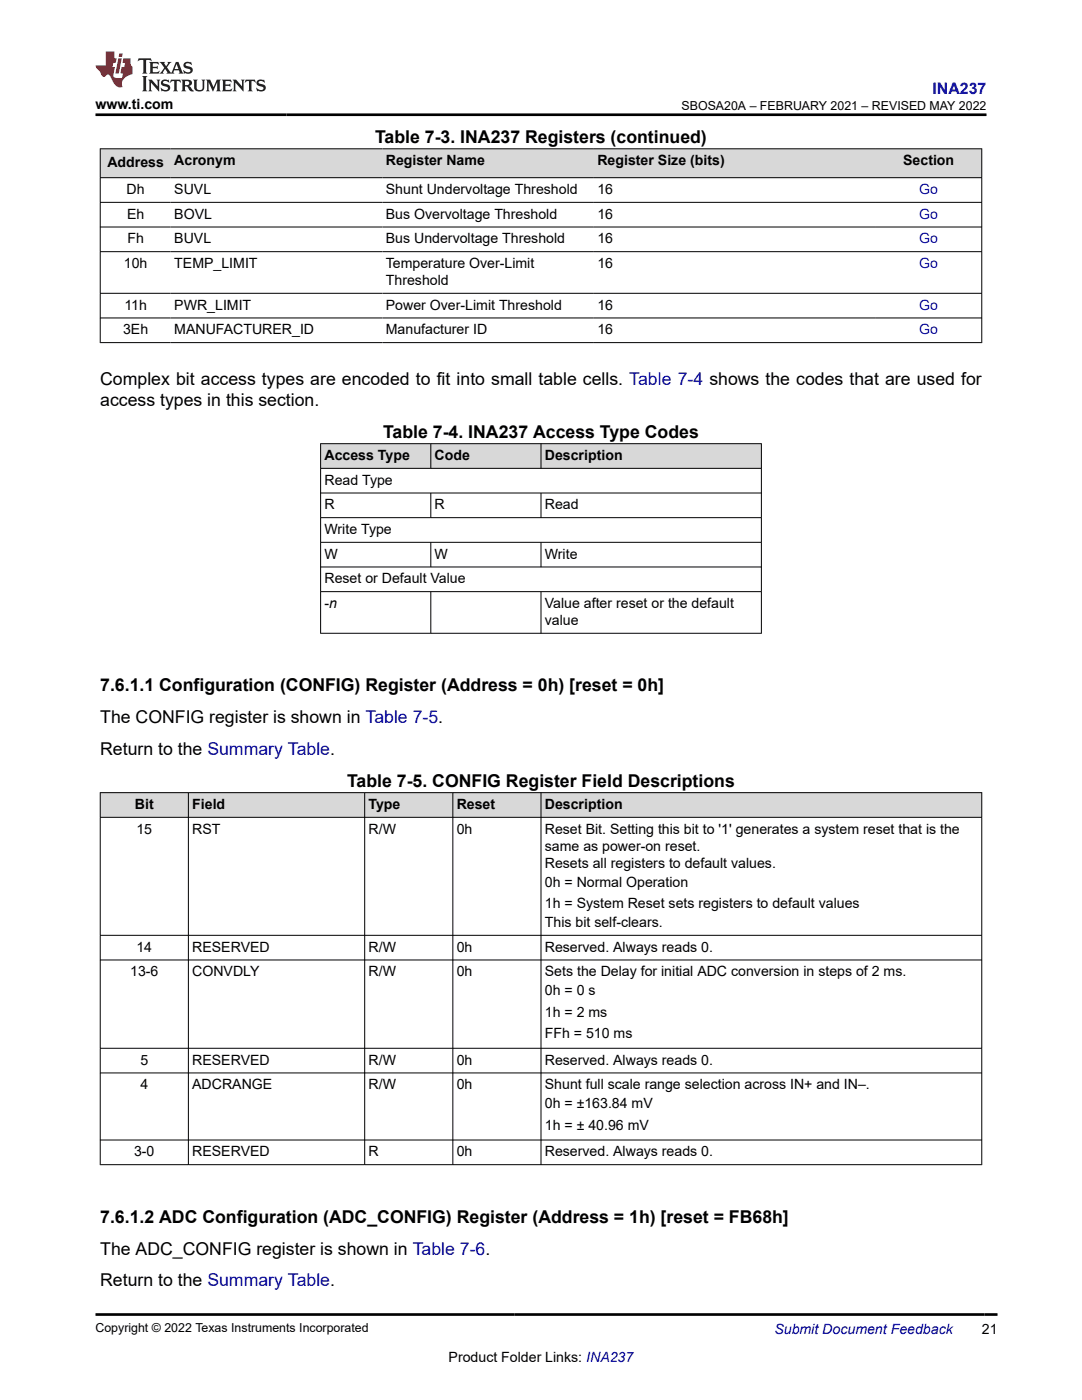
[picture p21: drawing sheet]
<svg xmlns="http://www.w3.org/2000/svg" width="216mm" height="279mm" viewBox="0 0 216 279" stroke-linecap="round" stroke-linejoin="round" font-family="sans-serif">
<defs><g id="words">
<g font-size="3.5">
<text x="74.9" y="28.5">Table 7-3. INA237 Registers (continued)</text>
<text x="20" y="76.8">Complex bit access types are encoded to fit into small table cells. Table 7-4 shows the codes that are used for</text>
<text x="20" y="81">access types in this section.</text>
<text x="76.4" y="87.4">Table 7-4. INA237 Access Type Codes</text>
<text x="20" y="138">7.6.1.1 Configuration (CONFIG) Register (Address = 0h) [reset = 0h]</text>
<text x="20" y="144.3">The CONFIG register is shown in Table 7-5.</text>
<text x="20" y="150.7">Return to the Summary Table.</text>
<text x="69.3" y="157">Table 7-5. CONFIG Register Field Descriptions</text>
<text x="20" y="244">7.6.1.2 ADC Configuration (ADC_CONFIG) Register (Address = 1h) [reset = FB68h]</text>
<text x="20" y="250.4">The ADC_CONFIG register is shown in Table 7-6.</text>
<text x="20" y="256.7">Return to the Summary Table.</text>
</g>
<text font-size="3.2" fill="#00f" x="186.1" y="18.7">INA237</text>
<g font-size="2.8">
<text x="19" y="21.8">www.ti.com</text>
<text x="21.4" y="33.4">Address</text>
<text x="34.8" y="33">Acronym</text>
<text x="77" y="33">Register Name</text>
<text x="119.2" y="33">Register Size (bits)</text>
<text x="180.2" y="33">Section</text>
<text x="25.3" y="38.7">Dh</text>
<text x="34.8" y="38.7">SUVL</text>
<text x="77" y="38.7">Shunt Undervoltage Threshold</text>
<text x="119.2" y="38.7">16</text>
<text x="25.3" y="43.7">Eh</text>
<text x="34.8" y="43.7">BOVL</text>
<text x="77" y="43.7">Bus Overvoltage Threshold</text>
<text x="119.2" y="43.7">16</text>
<text x="24.7" y="53.5">10h</text>
<text x="25.4" y="48.6">Fh</text>
<text x="34.8" y="48.6">BUVL</text>
<text x="34.8" y="53.5">TEMP_LIMIT</text>
<text x="77" y="48.6">Bus Undervoltage Threshold</text>
<text x="77" y="53.5">Temperature Over-Limit</text>
<text x="119.2" y="48.6">16</text>
<text x="119.2" y="53.5">16</text>
<text x="77" y="56.9">Threshold</text>
<text x="24.8" y="61.8">11h</text>
<text x="34.8" y="61.8">PWR_LIMIT</text>
<text x="77" y="61.8">Power Over-Limit Threshold</text>
<text x="119.2" y="61.8">16</text>
<text x="24.6" y="66.7">3Eh</text>
<text x="34.8" y="66.7">MANUFACTURER_ID</text>
<text x="77" y="66.7">Manufacturer ID</text>
<text x="119.2" y="66.7">16</text>
<text x="64.7" y="91.8">Access Type</text>
<text x="86.7" y="91.8">Code</text>
<text x="108.7" y="91.8">Description</text>
<text x="64.7" y="96.7">Read Type</text>
<text x="64.7" y="101.7">R</text>
<text x="86.7" y="101.7">R</text>
<text x="108.7" y="101.7">Read</text>
<text x="64.7" y="106.6">Write Type</text>
<text x="64.7" y="111.5">W</text>
<text x="86.7" y="111.5">W</text>
<text x="108.7" y="111.5">Write</text>
<text x="64.7" y="116.4">Reset or Default Value</text>
<text x="64.7" y="121.3">-n</text>
<text x="108.7" y="121.3">Value after reset or the default</text>
<text x="108.7" y="124.7">value</text>
<text x="26.9" y="161.5">Bit</text>
<text x="38.4" y="161.5">Field</text>
<text x="73.5" y="161.5">Type</text>
<text x="91.1" y="161.5">Reset</text>
<text x="108.7" y="161.5">Description</text>
<text x="27.2" y="166.4">15</text>
<text x="38.4" y="166.4">RST</text>
<text x="73.5" y="166.4">R/W</text>
<text x="91.1" y="166.4">0h</text>
<text x="108.7" y="166.4">Reset Bit. Setting this bit to '1' generates a system reset that is the</text>
<text x="108.7" y="169.8">same as power-on reset.</text>
<text x="108.7" y="173.2">Resets all registers to default values.</text>
<text x="108.7" y="177">0h = Normal Operation</text>
<text x="108.7" y="181.2">1h = System Reset sets registers to default values</text>
<text x="108.7" y="185">This bit self-clears.</text>
<text x="27.2" y="189.9">14</text>
<text x="38.4" y="189.9">RESERVED</text>
<text x="73.5" y="189.9">R/W</text>
<text x="91.1" y="189.9">0h</text>
<text x="108.7" y="189.9">Reserved. Always reads 0.</text>
<text x="26" y="194.9">13-6</text>
<text x="38.4" y="194.9">CONVDLY</text>
<text x="73.5" y="194.9">R/W</text>
<text x="91.1" y="194.9">0h</text>
<text x="108.7" y="194.9">Sets the Delay for initial ADC conversion in steps of 2 ms.</text>
<text x="108.7" y="198.7">0h = 0 s</text>
<text x="108.7" y="202.9">1h = 2 ms</text>
<text x="108.7" y="207.1">FFh = 510 ms</text>
<text x="28" y="212.5">5</text>
<text x="38.4" y="212.5">RESERVED</text>
<text x="73.5" y="212.5">R/W</text>
<text x="91.1" y="212.5">0h</text>
<text x="108.7" y="212.5">Reserved. Always reads 0.</text>
<text x="28" y="217.4">4</text>
<text x="38.4" y="217.4">ADCRANGE</text>
<text x="73.5" y="217.4">R/W</text>
<text x="91.1" y="217.4">0h</text>
<text x="108.7" y="217.4">Shunt full scale range selection across IN+ and IN–.</text>
<text x="108.7" y="221.2">0h = ±163.84 mV</text>
<text x="108.7" y="225.4">1h = ± 40.96 mV</text>
<text x="26.8" y="230.8">3-0</text>
<text x="38.4" y="230.8">RESERVED</text>
<text x="73.5" y="230.8">R</text>
<text x="91.1" y="230.8">0h</text>
<text x="108.7" y="230.8">Reserved. Always reads 0.</text>
<text x="195.9" y="266.1">21</text>
<text x="89.5" y="271.7">Product Folder Links: INA237</text>
</g>
<g font-size="2.8" fill="#00f">
<text x="183.4" y="38.7">Go</text>
<text x="183.4" y="43.7">Go</text>
<text x="183.4" y="48.6">Go</text>
<text x="183.4" y="53.5">Go</text>
<text x="183.4" y="61.8">Go</text>
<text x="183.4" y="66.7">Go</text>
<text x="154.5" y="266.2">Submit Document Feedback</text>
</g>
<g font-size="2.5">
<text x="136" y="21.9">SBOSA20A – FEBRUARY 2021 – REVISED MAY 2022</text>
<text x="19" y="265.9">Copyright © 2022 Texas Instruments Incorporated</text>
</g>
</g></defs>
<g fill="#d8d8d8">
<path d="M20 29.7h175.9v5.8h-175.9z" fill-rule="evenodd"/>
<path d="M20.1 29.8h14v5.6h-14z" fill-rule="evenodd"/>
<path d="M34.1 29.8h42.2v5.6h-42.2z" fill-rule="evenodd"/>
<path d="M76.3 29.8h42.2v5.6h-42.2z" fill-rule="evenodd"/>
<path d="M118.5 29.8h56.3v5.6h-56.3z" fill-rule="evenodd"/>
<path d="M174.8 29.8h21v5.6h-21z" fill-rule="evenodd"/>
</g>
<path d="M19.9 29.7h176.1M19.9 35.5h176.1M20 29.6v38.8M195.9 29.6v38.8M19.9 40.4h176.1M19.9 45.3h176.1M19.9 50.2h176.1M19.9 58.5h176.1M19.9 63.5h176.1M19.9 68.4h176.1" fill="none" stroke="#000" stroke-width=".2"/>
<g fill="#d8d8d8">
<path d="M64 88.5h87.9v5h-87.9z" fill-rule="evenodd"/>
<path d="M64 88.6h21.9v4.8h-21.9z" fill-rule="evenodd"/>
<path d="M86 88.6h21.9v4.8h-21.9z" fill-rule="evenodd"/>
<path d="M108 88.6h43.9v4.8h-43.9z" fill-rule="evenodd"/>
</g>
<g fill="none" stroke="#000" stroke-width=".2">
<path d="M63.9 88.5h88.1M63.9 93.5h88.1M63.9 98.4h88.1M64 88.5v37.9M86 88.5v5M86 98.4v5M108 88.5v5M108 98.4v5M151.9 88.5v37.9M63.9 103.3h88.1M63.9 108.2h88.1M63.9 113.2h88.1"/>
<path d="M63.9 118.1h88.1M86 108.2v5M86 118.1v8.3M108 108.2v5M108 118.1v8.3M63.9 126.4h88.1"/>
</g>
<g fill="#d8d8d8">
<path d="M20 158.2h175.9v4.9h-175.9z" fill-rule="evenodd"/>
<path d="M20.1 158.3h17.4v4.8h-17.4z" fill-rule="evenodd"/>
<path d="M37.7 158.3h35v4.8h-35z" fill-rule="evenodd"/>
<path d="M72.8 158.3h17.5v4.8h-17.5z" fill-rule="evenodd"/>
<path d="M90.4 158.3h17.5v4.8h-17.5z" fill-rule="evenodd"/>
<path d="M108 158.3h87.8v4.8h-87.8z" fill-rule="evenodd"/>
</g>
<g fill="none" stroke="#000" stroke-width=".2">
<path d="M19.9 158.2h176.1M20 158.1v74.4M37.6 158.1v74.4M72.8 158.1v74.4M90.4 158.1v74.4M107.9 158.1v74.4M195.9 158.1v74.4M19.9 163.1h176.1M19.9 186.7h176.1M19.9 191.6h176.1M19.9 209.2h176.1M19.9 214.1h176.1"/>
<path d="M19.9 227.5h176.1M19.9 232.4h176.1"/>
</g>
<path d="M27.7 11.6l-.2 .6 .5-.2h.6v.1v2.2l-.2 .4h1l-.2-.4v-2.2v-.1h.5l.5 .2-.1-.6zM29.8 12.4l.2 .3v1.6l-.2 .4h1.9l.1-.6a1.08 1.08 0 0 1-1.3 .2v-.7h.6l.4 .2v-.7l-.4 .2h-.6v-.5l.2-.2a1 1 0 0 1 1 .3l-.1-.5zM31.8 12.4l1 1.1-1 1.2h.9l-.2-.2 .4-.8 .5 .8-.2 .2h1.6l-.2-.2 .1-.5h1l.1 .5-.1 .2h.9l-.2-.4-.8-1.9h-.5l-1 2.1-.8-1.1 .9-1h-.8l.2 .2-.5 .6-.3-.6 .1-.2zM35.2 12.8l.4 1h-.8zM36.8 12.5a.65 .65 0 0 0-.2 .7 .65 .65 0 0 0 .6 .5l.7 .1 .1 .3a.79 .79 0 0 1-.7 .4 .79 .79 0 0 1-.7-.5l.1 .7 .2-.1a.93 .93 0 0 0 1.1 0 .93 .93 0 0 0 .4-.9 1.46 1.46 0 0 0-1.2-.6l-.1-.3a1.09 1.09 0 0 1 1.2 .2l-.2-.6-.1 .1-.6-.2zM28.4 15.2l.2 .4v2.2l-.2 .4h1l-.2-.4v-2.2l.2-.4zM29.6 15.9l.2 .4v1.5l-.2 .4h.8l-.3-.4v-1.3l1.7 1.8v-2l.2-.4h-.8l.2 .2 .1 1.1-1.2-1.3zM32.3 16a.65 .65 0 0 0-.2 .8 .65 .65 0 0 0 .7 .4l.6 .2 .1 .2a.79 .79 0 0 1-.7 .4 .79 .79 0 0 1-.7-.5l.1 .7 .2-.1a.93 .93 0 0 0 1.1 .1 .93 .93 0 0 0 .4-1 1.46 1.46 0 0 0-1.2-.5l-.1-.4a1.09 1.09 0 0 1 1.2 .2l-.2-.6-.1 .1-.6-.1zM34.1 15.9l-.1 .6a.63 .63 0 0 1 .7-.3l.1 1.6-.3 .4h1l-.2-.4v-1.6a.66 .66 0 0 1 .8 .3l-.1-.6zM36.2 15.9l.2 .4v1.5l-.2 .4h.9l-.2-.2v-.7h.5l.1 .2a.79 .79 0 0 0 1.2 .6l-1-.9a.61 .61 0 0 0 .6-.6 .61 .61 0 0 0-.5-.7zM36.9 16.2h.2a.47 .47 0 0 1 .5 .1 .47 .47 0 0 1 .1 .5l-.2 .1-.6 .1zM38.5 15.9l.2 .2a2.27 2.27 0 0 0 .4 2 1.04 1.04 0 0 0 1.7-.7v-1.3l.2-.2h-.8l.2 .4v1.1a.6 .6 0 0 1-.6 .6 .6 .6 0 0 1-.6-.6v-1.1l.3-.4zM41.1 15.9l.2 .4v1.5l-.2 .4h.7l-.2-.4v-1.4l.9 1.9 .8-1.9v1.4l-.2 .4h1l-.3-.4v-1.5l.3-.4h-.8l-.7 1.5-.7-1.5zM44.3 15.9l.2 .4v1.5l-.2 .4h1.9l.1-.6a1.09 1.09 0 0 1-1.3 .2v-.7h.6l.4 .2v-.6l-.4 .2h-.6v-.6l.2-.1a1.01 1.01 0 0 1 1 .3l-.1-.6zM46.4 15.9l.3 .4v1.5l-.3 .4h.8l-.2-.4v-1.3l1.6 1.8v-2l.2-.4h-.7l.2 .2v1.1l-1.2-1.3zM49 15.9l-.1 .6a.63 .63 0 0 1 .8-.3v1.6l-.3 .4h1l-.2-.4v-1.6a.66 .66 0 0 1 .8 .3l-.1-.6zM51.4 16a.65 .65 0 0 0-.2 .8 .65 .65 0 0 0 .6 .4l.6 .2 .2 .2a.79 .79 0 0 1-.8 .4 .79 .79 0 0 1-.6-.5l.1 .7 .2-.1a.93 .93 0 0 0 1 .1 .93 .93 0 0 0 .5-1 1.46 1.46 0 0 0-1.3-.5l-.1-.4a1.09 1.09 0 0 1 1.3 .2l-.2-.6-.2 .1-.5-.1z" fill="#231f20"/>
<path d="M21.1 10.3v2.7h-2.1l.1 .4 .9 1a.95 .95 0 0 0 .9 .9 .59 .59 0 0 1 .6-.4 .59 .59 0 0 1 .5 .3l.4 .8a1.59 1.59 0 0 0 2.1 1.4 1.61 1.61 0 0 1 1-2.3l1-.3-.1-1.5a1.59 1.59 0 0 1-.4-1.7h-1.4l-.2 .9h.5l-.1 .9h-.5l-.2 .9v.3l.4 .1-.2 .9h-.6a.73 .73 0 0 1-1.1-.7l.3-1.5h-.5l.2-.9h.5l.2-.9h-.5v-1.3zM23.6 11.6l-.6 3.1h.7l.6-3.1zM23.8 10.7l-.1 .6h.7l.1-.6z" fill="#ed1c24"/>
<path d="M19 22.9h177.8M19.1 262.3h179.9" fill="none" stroke="#000" stroke-width=".53"/>
<use href="#words"/>
</svg>
